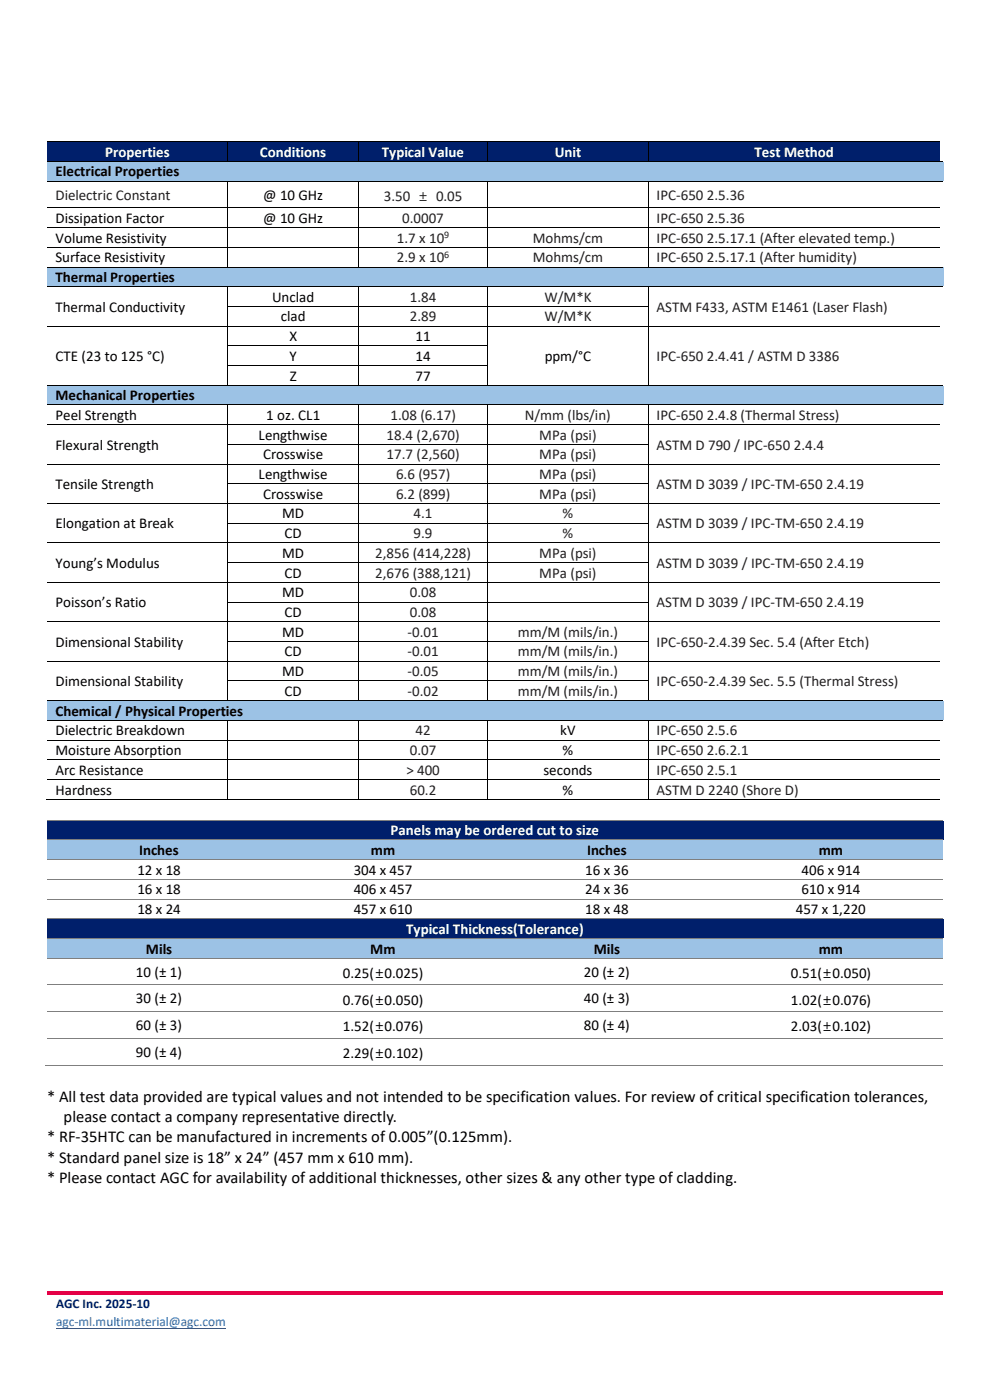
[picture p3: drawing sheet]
<svg xmlns="http://www.w3.org/2000/svg" width="210mm" height="297mm" viewBox="0 0 210 297" stroke-linecap="round" stroke-linejoin="round" font-family="sans-serif">
<defs><g id="words">
<g font-size="3.5">
<text x="10" y="233.8">* All test data provided are typical values and not intended to be specification values. For review of critical specification tolerances,</text>
<text x="13.5" y="238">please contact a company representative directly.</text>
<text x="10" y="242.4">* RF-35HTC can be manufactured in increments of 0.005”(0.125mm).</text>
<text x="10" y="246.7">* Standard panel size is 18” x 24” (457 mm x 610 mm).</text>
<text x="10" y="250.9">* Please contact AGC for availability of additional thicknesses, other sizes &amp; any other type of cladding.</text>
</g>
<g font-size="3.2" fill="#fff">
<text x="22.3" y="33.3">Properties</text>
<text x="55.1" y="33.3">Conditions</text>
<text x="81" y="33.3">Typical Value</text>
<text x="117.7" y="33.3">Unit</text>
<text x="160.1" y="33.3">Test Method</text>
<text x="82.9" y="177.2">Panels may be ordered cut to size</text>
<text x="86.2" y="198.1">Typical Thickness(Tolerance)</text>
</g>
<g font-size="3.2">
<text x="11.8" y="37.4">Electrical Properties</text>
<text x="11.8" y="47.3">Dissipation Factor</text>
<text x="55.8" y="42.4">@ 10 GHz</text>
<text x="55.8" y="47.3">@ 10 GHz</text>
<text x="11.8" y="51.5">Volume Resistivity</text>
<text x="11.8" y="55.6">Surface Resistivity</text>
<text x="11.8" y="59.8">Thermal Properties</text>
<text x="57.7" y="64">Unclad</text>
<text x="11.8" y="66.1">Thermal Conductivity</text>
<text x="59.6" y="68.2">clad</text>
<text x="11.8" y="76.5">CTE (23 to 125 °C)</text>
<text x="61.4" y="72.4">X</text>
<text x="61.4" y="76.5">Y</text>
<text x="88.2" y="72.4">11</text>
<text x="88.2" y="76.5">14</text>
<text x="115.6" y="76.5">ppm/°C</text>
<text x="61.5" y="80.7">Z</text>
<text x="88.2" y="80.7">77</text>
<text x="11.8" y="84.9">Mechanical Properties</text>
<text x="11.8" y="89.1">Peel Strength</text>
<text x="56.5" y="89.1">1 oz. CL1</text>
<text x="11.8" y="95.4">Flexural Strength</text>
<text x="54.9" y="93.3">Lengthwise</text>
<text x="54.9" y="101.7">Lengthwise</text>
<text x="55.8" y="97.5">Crosswise</text>
<text x="11.8" y="103.7">Tensile Strength</text>
<text x="55.8" y="105.8">Crosswise</text>
<text x="11.8" y="112.1">Elongation at Break</text>
<text x="59.9" y="110">MD</text>
<text x="59.9" y="118.4">MD</text>
<text x="60.4" y="114.2">CD</text>
<text x="11.8" y="120.5">Young’s Modulus</text>
<text x="60.4" y="122.5">CD</text>
<text x="11.8" y="128.8">Poisson’s Ratio</text>
<text x="59.9" y="126.7">MD</text>
<text x="60.4" y="130.9">CD</text>
<text x="11.8" y="137.2">Dimensional Stability</text>
<text x="59.9" y="135.1">MD</text>
<text x="59.9" y="143.4">MD</text>
<text x="60.4" y="139.3">CD</text>
<text x="11.8" y="145.6">Dimensional Stability</text>
<text x="60.4" y="147.6">CD</text>
<text x="11.8" y="151.8">Chemical / Physical Properties</text>
<text x="11.8" y="156">Dielectric Breakdown</text>
<text x="118.9" y="156">kV</text>
<text x="11.8" y="160.2">Moisture Absorption</text>
<text x="119.4" y="160.2">%</text>
<text x="11.8" y="164.4">Arc Resistance</text>
<text x="115.3" y="164.4">seconds</text>
<text x="11.8" y="168.6">Hardness</text>
<text x="119.4" y="168.6">%</text>
<text x="29.1" y="185.6">12 x 18</text>
<text x="29.5" y="181.4">Inches</text>
<text x="75" y="185.6">304 x 457</text>
<text x="78.7" y="181.4">mm</text>
<text x="124.1" y="185.6">16 x 36</text>
<text x="124.5" y="181.4">Inches</text>
<text x="170" y="185.6">406 x 914</text>
<text x="173.7" y="181.4">mm</text>
<text x="29.1" y="189.8">16 x 18</text>
<text x="75" y="189.8">406 x 457</text>
<text x="124.1" y="189.8">24 x 36</text>
<text x="170" y="189.8">610 x 914</text>
<text x="29.1" y="193.9">18 x 24</text>
<text x="75" y="193.9">457 x 610</text>
<text x="124.1" y="193.9">18 x 48</text>
<text x="168.8" y="193.9">457 x 1,220</text>
<text x="31" y="202.3">Mils</text>
<text x="78.5" y="202.3">Mm</text>
<text x="126" y="202.3">Mils</text>
<text x="173.7" y="202.3">mm</text>
<text x="28.8" y="207.2">10 (± 1)</text>
<text x="72.7" y="207.5">0.25(±0.025)</text>
<text x="123.8" y="207.2">20 (± 2)</text>
<text x="167.8" y="207.5">0.51(±0.050)</text>
<text x="28.8" y="212.9">30 (± 2)</text>
<text x="72.7" y="213.1">0.76(±0.050)</text>
<text x="123.8" y="212.9">40 (± 3)</text>
<text x="167.8" y="213.1">1.02(±0.076)</text>
<text x="28.8" y="218.6">60 (± 3)</text>
<text x="72.7" y="218.8">1.52(±0.076)</text>
<text x="123.8" y="218.6">80 (± 4)</text>
<text x="167.8" y="218.8">2.03(±0.102)</text>
<text x="28.8" y="224.2">90 (± 4)</text>
<text x="72.7" y="224.5">2.29(±0.102)</text>
</g>
<g font-size="3.2" fill="#231f20">
<text x="11.8" y="42.4">Dielectric Constant</text>
<text x="81.4" y="42.6">3.50 ± 0.05</text>
<text x="85.3" y="47.3">0.0007</text>
<text x="139.3" y="42.4">IPC-650 2.5.36</text>
<text x="139.3" y="47.3">IPC-650 2.5.36</text>
<text x="84.2" y="51.5">1.7 x 10</text>
<text x="113" y="51.5">Mohms/cm</text>
<text x="139.3" y="51.5">IPC-650 2.5.17.1 (After elevated temp.)</text>
<text x="84.2" y="55.6">2.9 x 10</text>
<text x="113" y="55.6">Mohms/cm</text>
<text x="139.3" y="55.6">IPC-650 2.5.17.1 (After humidity)</text>
<text x="86.9" y="64">1.84</text>
<text x="115.5" y="64">W/M*K</text>
<text x="86.9" y="68.2">2.89</text>
<text x="115.5" y="68.2">W/M*K</text>
<text x="139.3" y="66.1">ASTM F433, ASTM E1461 (Laser Flash)</text>
<text x="139.3" y="76.5">IPC-650 2.4.41 / ASTM D 3386</text>
<text x="82.8" y="89.1">1.08 (6.17)</text>
<text x="111.4" y="89.1">N/mm (lbs/in)</text>
<text x="139.3" y="89.1">IPC-650 2.4.8 (Thermal Stress)</text>
<text x="82" y="93.3">18.4 (2,670)</text>
<text x="114.4" y="93.3">MPa (psi)</text>
<text x="139.3" y="95.4">ASTM D 790 / IPC-650 2.4.4</text>
<text x="82" y="97.5">17.7 (2,560)</text>
<text x="84" y="101.7">6.6 (957)</text>
<text x="114.4" y="97.5">MPa (psi)</text>
<text x="114.4" y="101.7">MPa (psi)</text>
<text x="84" y="105.8">6.2 (899)</text>
<text x="114.4" y="105.8">MPa (psi)</text>
<text x="139.3" y="103.7">ASTM D 3039 / IPC-TM-650 2.4.19</text>
<text x="87.7" y="110">4.1</text>
<text x="119.4" y="110">%</text>
<text x="139.3" y="112.1">ASTM D 3039 / IPC-TM-650 2.4.19</text>
<text x="79.6" y="118.4">2,856 (414,228)</text>
<text x="87.7" y="114.2">9.9</text>
<text x="114.4" y="118.4">MPa (psi)</text>
<text x="119.4" y="114.2">%</text>
<text x="79.6" y="122.5">2,676 (388,121)</text>
<text x="114.4" y="122.5">MPa (psi)</text>
<text x="139.3" y="120.5">ASTM D 3039 / IPC-TM-650 2.4.19</text>
<text x="86.9" y="126.7">0.08</text>
<text x="86.9" y="130.9">0.08</text>
<text x="139.3" y="128.8">ASTM D 3039 / IPC-TM-650 2.4.19</text>
<text x="86.5" y="135.1">-0.01</text>
<text x="109.8" y="135.1">mm/M (mils/in.)</text>
<text x="139.3" y="137.2">IPC-650-2.4.39 Sec. 5.4 (After Etch)</text>
<text x="86.5" y="139.3">-0.01</text>
<text x="86.5" y="143.4">-0.05</text>
<text x="109.8" y="139.3">mm/M (mils/in.)</text>
<text x="109.8" y="143.4">mm/M (mils/in.)</text>
<text x="86.5" y="147.6">-0.02</text>
<text x="109.8" y="147.6">mm/M (mils/in.)</text>
<text x="139.3" y="145.6">IPC-650-2.4.39 Sec. 5.5 (Thermal Stress)</text>
<text x="88.2" y="156">42</text>
<text x="139.3" y="156">IPC-650 2.5.6</text>
<text x="86.9" y="160.2">0.07</text>
<text x="139.3" y="160.2">IPC-650 2.6.2.1</text>
<text x="86.2" y="164.4">&gt; 400</text>
<text x="139.3" y="164.4">IPC-650 2.5.1</text>
<text x="86.9" y="168.6">60.2</text>
<text x="139.3" y="168.6">ASTM D 2240 (Shore D)</text>
</g>
<text font-size="2.8" fill="#001f6b" x="11.9" y="277.4">AGC Inc. 2025-10</text>
<text font-size="2.8" fill="#0563c1" x="11.9" y="281.3">agc-ml.multimaterial@agc.com</text>
<g font-size="2.1" fill="#231f20">
<text x="94.3" y="50.6">9</text>
<text x="94.3" y="54.7">6</text>
</g>
</g></defs>
<g fill="#001f6b">
<path d="M10 30.2h38.2v4h-38.2z" fill-rule="evenodd"/>
<path d="M11.8 30.2h34.8v3.9h-34.8z" fill-rule="evenodd"/>
<path d="M48.3 30.2h27.7v4h-27.7z" fill-rule="evenodd"/>
<path d="M50.1 30.2h24.2v3.9h-24.2z" fill-rule="evenodd"/>
<path d="M76.1 30.2h27.3v4h-27.3z" fill-rule="evenodd"/>
<path d="M77.8 30.2h23.9v3.9h-23.9z" fill-rule="evenodd"/>
<path d="M103.4 30.2h34.1v4h-34.1z" fill-rule="evenodd"/>
<path d="M105.2 30.2h30.6v3.9h-30.6z" fill-rule="evenodd"/>
<path d="M137.6 30.2h61.8v4h-61.8z" fill-rule="evenodd"/>
<path d="M139.3 30.2h58.4v3.9h-58.4z" fill-rule="evenodd"/>
</g>
<path d="M10 30.1h38.2M48.3 30.1v4.1M48.4 30.1h27.6M76 30.1v4.1M76.1 30.1h27.3M103.4 30.1v4.1M103.5 30.1h34M137.6 30.1v4.1M137.7 30.1h61.7" fill="none" stroke="#000" stroke-width=".21"/>
<g fill="#000">
<path d="M48.2 30h.2v.1h-.2z" fill-rule="evenodd"/>
<path d="M76 30h.1v.1h-.1z" fill-rule="evenodd"/>
<path d="M103.4 30h.1v.1h-.1z" fill-rule="evenodd"/>
<path d="M137.5 30h.2v.1h-.2z" fill-rule="evenodd"/>
</g>
<g fill="#9cc2e5">
<path d="M10 34.3h190.1v4.1h-190.1z" fill-rule="evenodd"/>
<path d="M11.8 34.4h186.5v3.9h-186.5z" fill-rule="evenodd"/>
</g>
<g fill="none" stroke="#000" stroke-width=".21">
<path d="M10 34.3h38.2M10 38.4h38.2M48.3 38.5v5.5M48.4 34.3h27.6M48.4 38.4h27.6M76 38.5v5.5M76.1 34.3h27.3M76.1 38.4h27.3M103.4 38.5v5.5M103.5 34.3h34M103.5 38.4h34M137.6 38.5v5.5"/>
<path d="M137.7 34.3h61.7M137.7 38.4h61.7M10 44.1h38.2M10 48.3h38.2M10 52.5h38.2M48.3 44.2v4M48.3 48.4v4M48.3 52.5v4.1M48.4 44.1h27.6M48.4 48.3h27.6M48.4 52.5h27.6M76 44.2v4"/>
<path d="M76 48.4v4M76 52.5v4.1M76.1 44.1h27.3M76.1 48.3h27.3M76.1 52.5h27.3M103.4 44.2v4M103.4 48.4v4M103.4 52.5v4.1M103.5 44.1h34M103.5 48.3h34M103.5 52.5h34M137.6 44.2v4"/>
<path d="M137.6 48.4v4M137.6 52.5v4.1M137.7 44.1h61.7M137.7 48.3h61.7M137.7 52.5h61.7"/>
</g>
<g fill="#000">
<path d="M48.2 34.2h.2v.1h-.2z" fill-rule="evenodd"/>
<path d="M48.2 38.4h.2v.1h-.2z" fill-rule="evenodd"/>
<path d="M76 34.2h.1v.1h-.1z" fill-rule="evenodd"/>
<path d="M76 38.4h.1v.1h-.1z" fill-rule="evenodd"/>
<path d="M103.4 34.2h.1v.1h-.1z" fill-rule="evenodd"/>
<path d="M103.4 38.4h.1v.1h-.1z" fill-rule="evenodd"/>
<path d="M137.5 34.2h.2v.1h-.2z" fill-rule="evenodd"/>
<path d="M137.5 38.4h.2v.1h-.2z" fill-rule="evenodd"/>
<path d="M199.4 34.2h.2v.1h-.2z" fill-rule="evenodd"/>
<path d="M199.4 38.4h.2v.1h-.2z" fill-rule="evenodd"/>
<path d="M199.6 34.2l.1 .1z" fill-rule="evenodd"/>
<path d="M199.6 38.4l.1 .1z" fill-rule="evenodd"/>
<path d="M199.7 34.2h.2v.1h-.2z" fill-rule="evenodd"/>
<path d="M199.7 38.4h.2v.1h-.2z" fill-rule="evenodd"/>
<path d="M199.9 34.2h.1v.1h-.1z" fill-rule="evenodd"/>
<path d="M199.9 38.4h.1v.1h-.1z" fill-rule="evenodd"/>
<path d="M48.2 44h.2v.2h-.2z" fill-rule="evenodd"/>
<path d="M48.2 48.2h.2v.2h-.2z" fill-rule="evenodd"/>
<path d="M48.2 52.4h.2v.1h-.2z" fill-rule="evenodd"/>
<path d="M76 44h.1v.2h-.1z" fill-rule="evenodd"/>
<path d="M76 48.2h.1v.2h-.1z" fill-rule="evenodd"/>
<path d="M76 52.4h.1v.1h-.1z" fill-rule="evenodd"/>
<path d="M103.4 44h.1v.2h-.1z" fill-rule="evenodd"/>
<path d="M103.4 48.2h.1v.2h-.1z" fill-rule="evenodd"/>
<path d="M103.4 52.4h.1v.1h-.1z" fill-rule="evenodd"/>
<path d="M137.5 44h.2v.2h-.2z" fill-rule="evenodd"/>
<path d="M137.5 48.2h.2v.2h-.2z" fill-rule="evenodd"/>
<path d="M137.5 52.4h.2v.1h-.2z" fill-rule="evenodd"/>
</g>
<g fill="#9cc2e5">
<path d="M10 56.7h190.1v4.1h-190.1z" fill-rule="evenodd"/>
<path d="M11.8 56.8h186.5v3.9h-186.5z" fill-rule="evenodd"/>
</g>
<path d="M10 56.6h38.2M48.4 56.6h27.6M76.1 56.6h27.3M103.5 56.6h34M137.7 56.6h61.7" fill="none" stroke="#000" stroke-width=".21"/>
<g fill="#000">
<path d="M48.2 56.6h.2v.1h-.2z" fill-rule="evenodd"/>
<path d="M76 56.6h.1v.1h-.1z" fill-rule="evenodd"/>
<path d="M103.4 56.6h.1v.1h-.1z" fill-rule="evenodd"/>
<path d="M137.5 56.6h.2v.1h-.2z" fill-rule="evenodd"/>
<path d="M199.4 56.6h.2v.1h-.2z" fill-rule="evenodd"/>
<path d="M199.6 56.6l.1 .1z" fill-rule="evenodd"/>
<path d="M199.7 56.6h.2v.1h-.2z" fill-rule="evenodd"/>
<path d="M199.9 56.6h.1v.1h-.1z" fill-rule="evenodd"/>
</g>
<g fill="#fff">
<path d="M10 60.9h38.2v8.2h-38.2z" fill-rule="evenodd"/>
<path d="M11.8 63.1h34.8v3.8h-34.8z" fill-rule="evenodd"/>
<path d="M48.3 60.9h27.7v4h-27.7z" fill-rule="evenodd"/>
<path d="M50.1 61h24.2v3.9h-24.2z" fill-rule="evenodd"/>
<path d="M76.1 60.9h27.3v4h-27.3z" fill-rule="evenodd"/>
<path d="M77.8 61h23.9v3.9h-23.9z" fill-rule="evenodd"/>
</g>
<path d="M10 60.8h38.2M48.3 60.9v4M48.4 60.8h27.6M76 60.9v4M76.1 60.8h27.3M103.4 60.9v4M103.5 60.8h34M137.6 60.9v4M137.7 60.8h61.7" fill="none" stroke="#000" stroke-width=".21"/>
<g fill="#000">
<path d="M48.2 60.8h.2v.1h-.2z" fill-rule="evenodd"/>
<path d="M76 60.8h.1v.1h-.1z" fill-rule="evenodd"/>
<path d="M103.4 60.8h.1v.1h-.1z" fill-rule="evenodd"/>
<path d="M137.5 60.8h.2v.1h-.2z" fill-rule="evenodd"/>
<path d="M199.4 60.8h.2v.1h-.2z" fill-rule="evenodd"/>
<path d="M199.6 60.8l.1 .1z" fill-rule="evenodd"/>
<path d="M199.7 60.8h.2v.1h-.2z" fill-rule="evenodd"/>
<path d="M199.9 60.8h.1v.1h-.1z" fill-rule="evenodd"/>
</g>
<g fill="#fff">
<path d="M48.3 65.1h27.7v4h-27.7z" fill-rule="evenodd"/>
<path d="M50.1 65.2h24.2v3.9h-24.2z" fill-rule="evenodd"/>
<path d="M76.1 65.1h27.3v4h-27.3z" fill-rule="evenodd"/>
<path d="M77.8 65.2h23.9v3.9h-23.9z" fill-rule="evenodd"/>
</g>
<g fill="#000">
<path d="M48.2 64.9h.2v.2h-.2z" fill-rule="evenodd"/>
<path d="M76 64.9h.1v.2h-.1z" fill-rule="evenodd"/>
<path d="M103.4 64.9h.1v.2h-.1z" fill-rule="evenodd"/>
<path d="M137.5 64.9h.2v.2h-.2z" fill-rule="evenodd"/>
</g>
<path d="M48.3 65.1v4M48.4 65h27.6M76 65.1v4M76.1 65h27.3M103.4 65.1v4M103.5 65h34M137.6 65.1v4" fill="none" stroke="#000" stroke-width=".21"/>
<g fill="#fff">
<path d="M10 69.3h38.2v12.3h-38.2z" fill-rule="evenodd"/>
<path d="M11.8 73.5h34.8v3.9h-34.8z" fill-rule="evenodd"/>
<path d="M48.3 69.3h27.7v4h-27.7z" fill-rule="evenodd"/>
<path d="M50.1 69.3h24.2v3.9h-24.2z" fill-rule="evenodd"/>
<path d="M76.1 69.3h27.3v4h-27.3z" fill-rule="evenodd"/>
<path d="M77.8 69.3h23.9v3.9h-23.9z" fill-rule="evenodd"/>
</g>
<path d="M10 69.2h38.2M48.3 69.3v4M48.4 69.2h27.6M76 69.3v4M76.1 69.2h27.3M103.4 69.3v4M103.5 69.2h34M137.6 69.3v4M137.7 69.2h61.7" fill="none" stroke="#000" stroke-width=".21"/>
<g fill="#000">
<path d="M48.2 69.1h.2v.2h-.2z" fill-rule="evenodd"/>
<path d="M76 69.1h.1v.2h-.1z" fill-rule="evenodd"/>
<path d="M103.4 69.1h.1v.2h-.1z" fill-rule="evenodd"/>
<path d="M137.5 69.1h.2v.2h-.2z" fill-rule="evenodd"/>
</g>
<g fill="#fff">
<path d="M48.3 73.5h27.7v4h-27.7z" fill-rule="evenodd"/>
<path d="M50.1 73.5h24.2v3.9h-24.2z" fill-rule="evenodd"/>
<path d="M76.1 73.5h27.3v4h-27.3z" fill-rule="evenodd"/>
<path d="M77.8 73.5h23.9v3.9h-23.9z" fill-rule="evenodd"/>
</g>
<g fill="#000">
<path d="M48.2 73.3h.2v.2h-.2z" fill-rule="evenodd"/>
<path d="M76 73.3h.1v.2h-.1z" fill-rule="evenodd"/>
<path d="M103.4 73.3h.1v.2h-.1z" fill-rule="evenodd"/>
<path d="M137.5 73.3h.2v.2h-.2z" fill-rule="evenodd"/>
</g>
<path d="M48.3 73.5v4M48.4 73.4h27.6M76 73.5v4M76.1 73.4h27.3M103.4 73.5v4M137.6 73.5v4" fill="none" stroke="#000" stroke-width=".21"/>
<g fill="#fff">
<path d="M48.3 77.6h27.7v4h-27.7z" fill-rule="evenodd"/>
<path d="M50.1 77.7h24.2v3.9h-24.2z" fill-rule="evenodd"/>
<path d="M76.1 77.6h27.3v4h-27.3z" fill-rule="evenodd"/>
<path d="M77.8 77.7h23.9v3.9h-23.9z" fill-rule="evenodd"/>
</g>
<g fill="#000">
<path d="M48.2 77.5h.2v.1h-.2z" fill-rule="evenodd"/>
<path d="M76 77.5h.1v.1h-.1z" fill-rule="evenodd"/>
<path d="M103.4 77.5h.1v.1h-.1z" fill-rule="evenodd"/>
<path d="M137.5 77.5h.2v.1h-.2z" fill-rule="evenodd"/>
</g>
<path d="M48.3 77.6v4M48.4 77.6h27.6M76 77.6v4M76.1 77.6h27.3M103.4 77.6v4M137.6 77.6v4" fill="none" stroke="#000" stroke-width=".21"/>
<g fill="#9cc2e5">
<path d="M10 81.8h190.1v4h-190.1z" fill-rule="evenodd"/>
<path d="M11.8 81.9h186.5v3.9h-186.5z" fill-rule="evenodd"/>
</g>
<g fill="none" stroke="#000" stroke-width=".21">
<path d="M10 81.7h38.2M10 85.9h38.2M10 90.1h38.2M10 98.4h38.2M48.3 86v4M48.3 90.2v4M48.3 94.4v4M48.3 98.5v4M48.4 81.7h27.6M48.4 85.9h27.6M48.4 90.1h27.6M48.4 94.3h27.6"/>
<path d="M48.4 98.4h27.6M76 86v4M76 90.2v4M76 94.4v4M76 98.5v4M76.1 81.7h27.3M76.1 85.9h27.3M76.1 90.1h27.3M76.1 94.3h27.3M76.1 98.4h27.3M103.4 86v4M103.4 90.2v4"/>
<path d="M103.4 94.4v4M103.4 98.5v4M103.5 81.7h34M103.5 85.9h34M103.5 90.1h34M103.5 94.3h34M103.5 98.4h34M137.6 86v4M137.6 90.2v4M137.6 94.4v4M137.6 98.5v4M137.7 81.7h61.7"/>
<path d="M137.7 85.9h61.7M137.7 90.1h61.7M137.7 98.4h61.7M10 106.8h38.2M10 115.2h38.2M48.3 102.7v4M48.3 106.9v4M48.3 111.1v4M48.3 115.2v4.1M48.3 119.4v4.1M48.4 102.6h27.6M48.4 106.8h27.6"/>
<path d="M48.4 111h27.6M48.4 115.2h27.6M48.4 119.4h27.6M76 102.7v4M76 106.9v4M76 111.1v4M76 115.2v4.1M76 119.4v4.1M76.1 102.6h27.3M76.1 106.8h27.3M76.1 111h27.3M76.1 115.2h27.3"/>
<path d="M76.1 119.4h27.3M103.4 102.7v4M103.4 106.9v4M103.4 111.1v4M103.4 115.2v4.1M103.4 119.4v4.1M103.5 102.6h34M103.5 106.8h34M103.5 111h34M103.5 115.2h34M103.5 119.4h34M137.6 102.7v4"/>
<path d="M137.6 106.9v4M137.6 111.1v4M137.6 115.2v4.1M137.6 119.4v4.1M137.7 106.8h61.7M137.7 115.2h61.7M10 123.5h38.2M10 131.9h38.2M48.3 123.6v4.1M48.3 127.8v4M48.3 132v4M48.3 136.2v4"/>
<path d="M48.4 123.5h27.6M48.4 127.7h27.6M48.4 131.9h27.6M48.4 136.1h27.6M76 123.6v4.1M76 127.8v4M76 132v4M76 136.2v4M76.1 123.5h27.3M76.1 127.7h27.3M76.1 131.9h27.3M76.1 136.1h27.3"/>
<path d="M103.4 123.6v4.1M103.4 127.8v4M103.4 132v4M103.4 136.2v4M103.5 123.5h34M103.5 127.7h34M103.5 131.9h34M103.5 136.1h34M137.6 123.6v4.1M137.6 127.8v4M137.6 132v4M137.6 136.2v4"/>
<path d="M137.7 123.5h61.7M137.7 131.9h61.7M10 140.3h38.2M48.3 140.4v4M48.3 144.5v4M48.4 140.3h27.6M48.4 144.5h27.6M76 140.4v4M76 144.5v4M76.1 140.3h27.3M76.1 144.5h27.3M103.4 140.4v4"/>
<path d="M103.4 144.5v4M103.5 140.3h34M103.5 144.5h34M137.6 140.4v4M137.6 144.5v4M137.7 140.3h61.7"/>
</g>
<g fill="#000">
<path d="M48.2 81.6h.2v.2h-.2z" fill-rule="evenodd"/>
<path d="M48.2 85.8h.2v.2h-.2z" fill-rule="evenodd"/>
<path d="M48.2 90h.2v.2h-.2z" fill-rule="evenodd"/>
<path d="M48.2 94.2h.2v.2h-.2z" fill-rule="evenodd"/>
<path d="M48.2 98.4h.2v.1h-.2z" fill-rule="evenodd"/>
<path d="M76 81.6h.1v.2h-.1z" fill-rule="evenodd"/>
<path d="M76 85.8h.1v.2h-.1z" fill-rule="evenodd"/>
<path d="M76 90h.1v.2h-.1z" fill-rule="evenodd"/>
<path d="M76 94.2h.1v.2h-.1z" fill-rule="evenodd"/>
<path d="M76 98.4h.1v.1h-.1z" fill-rule="evenodd"/>
<path d="M103.4 81.6h.1v.2h-.1z" fill-rule="evenodd"/>
<path d="M103.4 85.8h.1v.2h-.1z" fill-rule="evenodd"/>
<path d="M103.4 90h.1v.2h-.1z" fill-rule="evenodd"/>
<path d="M103.4 94.2h.1v.2h-.1z" fill-rule="evenodd"/>
<path d="M103.4 98.4h.1v.1h-.1z" fill-rule="evenodd"/>
<path d="M137.5 81.6h.2v.2h-.2z" fill-rule="evenodd"/>
<path d="M137.5 85.8h.2v.2h-.2z" fill-rule="evenodd"/>
<path d="M137.5 90h.2v.2h-.2z" fill-rule="evenodd"/>
<path d="M137.5 94.2h.2v.2h-.2z" fill-rule="evenodd"/>
<path d="M137.5 98.4h.2v.1h-.2z" fill-rule="evenodd"/>
<path d="M199.4 81.6h.2v.2h-.2z" fill-rule="evenodd"/>
<path d="M199.4 85.8h.2v.2h-.2z" fill-rule="evenodd"/>
<path d="M199.6 81.6l.1 .2z" fill-rule="evenodd"/>
<path d="M199.6 85.8l.1 .2z" fill-rule="evenodd"/>
<path d="M199.7 81.6h.2v.2h-.2z" fill-rule="evenodd"/>
<path d="M199.7 85.8h.2v.2h-.2z" fill-rule="evenodd"/>
<path d="M199.9 81.6h.1v.2h-.1z" fill-rule="evenodd"/>
<path d="M199.9 85.8h.1v.2h-.1z" fill-rule="evenodd"/>
<path d="M48.2 102.5h.2v.2h-.2z" fill-rule="evenodd"/>
<path d="M48.2 106.7h.2v.2h-.2z" fill-rule="evenodd"/>
<path d="M48.2 110.9h.2v.2h-.2z" fill-rule="evenodd"/>
<path d="M48.2 115.1h.2v.1h-.2z" fill-rule="evenodd"/>
<path d="M48.2 119.3h.2v.1h-.2z" fill-rule="evenodd"/>
<path d="M76 102.5h.1v.2h-.1z" fill-rule="evenodd"/>
<path d="M76 106.7h.1v.2h-.1z" fill-rule="evenodd"/>
<path d="M76 110.9h.1v.2h-.1z" fill-rule="evenodd"/>
<path d="M76 115.1h.1v.1h-.1z" fill-rule="evenodd"/>
<path d="M76 119.3h.1v.1h-.1z" fill-rule="evenodd"/>
<path d="M103.4 102.5h.1v.2h-.1z" fill-rule="evenodd"/>
<path d="M103.4 106.7h.1v.2h-.1z" fill-rule="evenodd"/>
<path d="M103.4 110.9h.1v.2h-.1z" fill-rule="evenodd"/>
<path d="M103.4 115.1h.1v.1h-.1z" fill-rule="evenodd"/>
<path d="M103.4 119.3h.1v.1h-.1z" fill-rule="evenodd"/>
<path d="M137.5 102.5h.2v.2h-.2z" fill-rule="evenodd"/>
<path d="M137.5 106.7h.2v.2h-.2z" fill-rule="evenodd"/>
<path d="M137.5 110.9h.2v.2h-.2z" fill-rule="evenodd"/>
<path d="M137.5 115.1h.2v.1h-.2z" fill-rule="evenodd"/>
<path d="M137.5 119.3h.2v.1h-.2z" fill-rule="evenodd"/>
<path d="M48.2 123.5h.2v.1h-.2z" fill-rule="evenodd"/>
<path d="M48.2 127.7h.2v.1h-.2z" fill-rule="evenodd"/>
<path d="M48.2 131.8h.2v.2h-.2z" fill-rule="evenodd"/>
<path d="M48.2 136h.2v.2h-.2z" fill-rule="evenodd"/>
<path d="M76 123.5h.1v.1h-.1z" fill-rule="evenodd"/>
<path d="M76 127.7h.1v.1h-.1z" fill-rule="evenodd"/>
<path d="M76 131.8h.1v.2h-.1z" fill-rule="evenodd"/>
<path d="M76 136h.1v.2h-.1z" fill-rule="evenodd"/>
<path d="M103.4 123.5h.1v.1h-.1z" fill-rule="evenodd"/>
<path d="M103.4 127.7h.1v.1h-.1z" fill-rule="evenodd"/>
<path d="M103.4 131.8h.1v.2h-.1z" fill-rule="evenodd"/>
<path d="M103.4 136h.1v.2h-.1z" fill-rule="evenodd"/>
<path d="M137.5 123.5h.2v.1h-.2z" fill-rule="evenodd"/>
<path d="M137.5 127.7h.2v.1h-.2z" fill-rule="evenodd"/>
<path d="M137.5 131.8h.2v.2h-.2z" fill-rule="evenodd"/>
<path d="M137.5 136h.2v.2h-.2z" fill-rule="evenodd"/>
<path d="M48.2 140.2h.2v.2h-.2z" fill-rule="evenodd"/>
<path d="M48.2 144.4h.2v.1h-.2z" fill-rule="evenodd"/>
<path d="M76 140.2h.1v.2h-.1z" fill-rule="evenodd"/>
<path d="M76 144.4h.1v.1h-.1z" fill-rule="evenodd"/>
<path d="M103.4 140.2h.1v.2h-.1z" fill-rule="evenodd"/>
<path d="M103.4 144.4h.1v.1h-.1z" fill-rule="evenodd"/>
<path d="M137.5 140.2h.2v.2h-.2z" fill-rule="evenodd"/>
<path d="M137.5 144.4h.2v.1h-.2z" fill-rule="evenodd"/>
</g>
<g fill="#9cc2e5">
<path d="M10 148.7h190.1v4h-190.1z" fill-rule="evenodd"/>
<path d="M11.8 148.8h186.5v3.9h-186.5z" fill-rule="evenodd"/>
</g>
<g fill="none" stroke="#000" stroke-width=".21">
<path d="M10 148.6h38.2M10 152.8h38.2M10 157h38.2M48.3 152.9v4M48.3 157.1v4M48.4 148.6h27.6M48.4 152.8h27.6M48.4 157h27.6M76 152.9v4M76 157.1v4M76.1 148.6h27.3M76.1 152.8h27.3"/>
<path d="M76.1 157h27.3M103.4 152.9v4M103.4 157.1v4M103.5 148.6h34M103.5 152.8h34M103.5 157h34M137.6 152.9v4M137.6 157.1v4M137.7 148.6h61.7M137.7 152.8h61.7M137.7 157h61.7M9.7 169.5h38.5"/>
<path d="M10 161.2h38.2M10 165.3h38.2M48.3 161.3v4M48.3 165.4v4M48.4 161.2h27.6M48.4 165.3h27.6M48.4 169.5h27.6M76 161.3v4M76 165.4v4M76.1 161.2h27.3M76.1 165.3h27.3M76.1 169.5h27.3"/>
<path d="M103.4 161.3v4M103.4 165.4v4M103.5 161.2h34M103.5 165.3h34M103.5 169.5h34M137.6 161.3v4M137.6 165.4v4M137.7 161.2h61.7M137.7 165.3h61.7M137.7 169.5h61.7"/>
</g>
<g fill="#000">
<path d="M48.2 148.5h.2v.2h-.2z" fill-rule="evenodd"/>
<path d="M48.2 152.7h.2v.2h-.2z" fill-rule="evenodd"/>
<path d="M48.2 156.9h.2v.2h-.2z" fill-rule="evenodd"/>
<path d="M76 148.5h.1v.2h-.1z" fill-rule="evenodd"/>
<path d="M76 152.7h.1v.2h-.1z" fill-rule="evenodd"/>
<path d="M76 156.9h.1v.2h-.1z" fill-rule="evenodd"/>
<path d="M103.4 148.5h.1v.2h-.1z" fill-rule="evenodd"/>
<path d="M103.4 152.7h.1v.2h-.1z" fill-rule="evenodd"/>
<path d="M103.4 156.9h.1v.2h-.1z" fill-rule="evenodd"/>
<path d="M137.5 148.5h.2v.2h-.2z" fill-rule="evenodd"/>
<path d="M137.5 152.7h.2v.2h-.2z" fill-rule="evenodd"/>
<path d="M137.5 156.9h.2v.2h-.2z" fill-rule="evenodd"/>
<path d="M199.4 148.5h.2v.2h-.2z" fill-rule="evenodd"/>
<path d="M199.4 152.7h.2v.2h-.2z" fill-rule="evenodd"/>
<path d="M199.6 148.5l.1 .2z" fill-rule="evenodd"/>
<path d="M199.6 152.7l.1 .2z" fill-rule="evenodd"/>
<path d="M199.7 148.5h.2v.2h-.2z" fill-rule="evenodd"/>
<path d="M199.7 152.7h.2v.2h-.2z" fill-rule="evenodd"/>
<path d="M199.9 148.5h.1v.2h-.1z" fill-rule="evenodd"/>
<path d="M199.9 152.7h.1v.2h-.1z" fill-rule="evenodd"/>
<path d="M48.2 161.1h.2v.2h-.2z" fill-rule="evenodd"/>
<path d="M48.2 165.3h.2v.1h-.2z" fill-rule="evenodd"/>
<path d="M48.2 169.4h.2v.2h-.2z" fill-rule="evenodd"/>
<path d="M76 161.1h.1v.2h-.1z" fill-rule="evenodd"/>
<path d="M76 165.3h.1v.1h-.1z" fill-rule="evenodd"/>
<path d="M76 169.4h.1v.2h-.1z" fill-rule="evenodd"/>
<path d="M103.4 161.1h.1v.2h-.1z" fill-rule="evenodd"/>
<path d="M103.4 165.3h.1v.1h-.1z" fill-rule="evenodd"/>
<path d="M103.4 169.4h.1v.2h-.1z" fill-rule="evenodd"/>
<path d="M137.5 161.1h.2v.2h-.2z" fill-rule="evenodd"/>
<path d="M137.5 165.3h.2v.1h-.2z" fill-rule="evenodd"/>
<path d="M137.5 169.4h.2v.2h-.2z" fill-rule="evenodd"/>
</g>
<g fill="#001f6b">
<path d="M10 174.1h190.1v4h-190.1z" fill-rule="evenodd"/>
<path d="M11.9 174.2h186.3v3.8h-186.3z" fill-rule="evenodd"/>
</g>
<path d="M10 174h190" fill="none" stroke="#7f7f7f" stroke-width=".21"/>
<g fill="#9cc2e5">
<path d="M10 178.3h47.5v4h-47.5z" fill-rule="evenodd"/>
<path d="M11.9 178.4h43.7v3.8h-43.7z" fill-rule="evenodd"/>
<path d="M57.5 178.3h47.5v4h-47.5z" fill-rule="evenodd"/>
<path d="M59.4 178.4h43.7v3.8h-43.7z" fill-rule="evenodd"/>
<path d="M105 178.3h47.6v4h-47.6z" fill-rule="evenodd"/>
<path d="M106.9 178.4h43.8v3.8h-43.8z" fill-rule="evenodd"/>
<path d="M152.6 178.3h47.5v4h-47.5z" fill-rule="evenodd"/>
<path d="M154.4 178.4h43.8v3.8h-43.8z" fill-rule="evenodd"/>
</g>
<path d="M10 178.2h47.5" fill="none" stroke="#7f7f7f" stroke-width=".21"/>
<path d="M57.5 178.1h.2v.2h-.2z" fill-rule="evenodd" fill="#7f7f7f"/>
<path d="M57.7 178.2h47.3" fill="none" stroke="#7f7f7f" stroke-width=".21"/>
<path d="M105 178.1h.2v.2h-.2z" fill-rule="evenodd" fill="#7f7f7f"/>
<path d="M105.2 178.2h47.3" fill="none" stroke="#7f7f7f" stroke-width=".21"/>
<path d="M152.5 178.1h.2v.2h-.2z" fill-rule="evenodd" fill="#7f7f7f"/>
<path d="M152.7 178.2h47.3M10 182.4h47.5" fill="none" stroke="#7f7f7f" stroke-width=".21"/>
<path d="M57.5 182.3h.2v.2h-.2z" fill-rule="evenodd" fill="#7f7f7f"/>
<path d="M57.7 182.4h47.3" fill="none" stroke="#7f7f7f" stroke-width=".21"/>
<path d="M105 182.3h.2v.2h-.2z" fill-rule="evenodd" fill="#7f7f7f"/>
<path d="M105.2 182.4h47.3" fill="none" stroke="#7f7f7f" stroke-width=".21"/>
<path d="M152.5 182.3h.2v.2h-.2z" fill-rule="evenodd" fill="#7f7f7f"/>
<path d="M10 186.5h47.5M152.7 182.4h47.3" fill="none" stroke="#7f7f7f" stroke-width=".21"/>
<path d="M57.5 186.5h.2v.1h-.2z" fill-rule="evenodd" fill="#7f7f7f"/>
<path d="M57.7 186.5h47.3" fill="none" stroke="#7f7f7f" stroke-width=".21"/>
<path d="M105 186.5h.2v.1h-.2z" fill-rule="evenodd" fill="#7f7f7f"/>
<path d="M105.2 186.5h47.3" fill="none" stroke="#7f7f7f" stroke-width=".21"/>
<path d="M152.5 186.5h.2v.1h-.2z" fill-rule="evenodd" fill="#7f7f7f"/>
<path d="M10 190.7h47.5M152.7 186.5h47.3" fill="none" stroke="#7f7f7f" stroke-width=".21"/>
<path d="M57.5 190.7h.2v.1h-.2z" fill-rule="evenodd" fill="#7f7f7f"/>
<path d="M57.7 190.7h47.3" fill="none" stroke="#7f7f7f" stroke-width=".21"/>
<path d="M105 190.7h.2v.1h-.2z" fill-rule="evenodd" fill="#7f7f7f"/>
<path d="M105.2 190.7h47.3" fill="none" stroke="#7f7f7f" stroke-width=".21"/>
<path d="M152.5 190.7h.2v.1h-.2z" fill-rule="evenodd" fill="#7f7f7f"/>
<path d="M152.7 190.7h47.3" fill="none" stroke="#7f7f7f" stroke-width=".21"/>
<g fill="#001f6b">
<path d="M10 195h190.1v4h-190.1z" fill-rule="evenodd"/>
<path d="M11.9 195.1h186.3v3.8h-186.3z" fill-rule="evenodd"/>
</g>
<path d="M10 194.9h47.5" fill="none" stroke="#7f7f7f" stroke-width=".21"/>
<path d="M57.5 194.8h.2v.2h-.2z" fill-rule="evenodd" fill="#7f7f7f"/>
<path d="M57.7 194.9h47.3" fill="none" stroke="#7f7f7f" stroke-width=".21"/>
<path d="M105 194.8h.2v.2h-.2z" fill-rule="evenodd" fill="#7f7f7f"/>
<path d="M105.2 194.9h47.3" fill="none" stroke="#7f7f7f" stroke-width=".21"/>
<path d="M152.5 194.8h.2v.2h-.2z" fill-rule="evenodd" fill="#7f7f7f"/>
<path d="M152.7 194.9h47.3" fill="none" stroke="#7f7f7f" stroke-width=".21"/>
<g fill="#9cc2e5">
<path d="M10 199.2h47.5v4h-47.5z" fill-rule="evenodd"/>
<path d="M11.9 199.2h43.7v3.9h-43.7z" fill-rule="evenodd"/>
<path d="M57.5 199.2h47.5v4h-47.5z" fill-rule="evenodd"/>
<path d="M59.4 199.2h43.7v3.9h-43.7z" fill-rule="evenodd"/>
<path d="M105 199.2h47.6v4h-47.6z" fill-rule="evenodd"/>
<path d="M106.9 199.2h43.8v3.9h-43.8z" fill-rule="evenodd"/>
<path d="M152.6 199.2h47.5v4h-47.5z" fill-rule="evenodd"/>
<path d="M154.4 199.2h43.8v3.9h-43.8z" fill-rule="evenodd"/>
</g>
<path d="M10 199.1h47.5" fill="none" stroke="#7f7f7f" stroke-width=".21"/>
<path d="M57.5 199h.2v.2h-.2z" fill-rule="evenodd" fill="#7f7f7f"/>
<path d="M57.7 199.1h47.3" fill="none" stroke="#7f7f7f" stroke-width=".21"/>
<path d="M105 199h.2v.2h-.2z" fill-rule="evenodd" fill="#7f7f7f"/>
<path d="M105.2 199.1h47.3" fill="none" stroke="#7f7f7f" stroke-width=".21"/>
<path d="M152.5 199h.2v.2h-.2z" fill-rule="evenodd" fill="#7f7f7f"/>
<path d="M152.7 199.1h47.3M10 203.3h47.5" fill="none" stroke="#7f7f7f" stroke-width=".21"/>
<path d="M57.5 203.2h.2v.2h-.2z" fill-rule="evenodd" fill="#7f7f7f"/>
<path d="M57.7 203.3h47.3" fill="none" stroke="#7f7f7f" stroke-width=".21"/>
<path d="M105 203.2h.2v.2h-.2z" fill-rule="evenodd" fill="#7f7f7f"/>
<path d="M105.2 203.3h47.3" fill="none" stroke="#7f7f7f" stroke-width=".21"/>
<path d="M152.5 203.2h.2v.2h-.2z" fill-rule="evenodd" fill="#7f7f7f"/>
<path d="M10 209h47.5M152.7 203.3h47.3" fill="none" stroke="#7f7f7f" stroke-width=".21"/>
<path d="M57.5 208.9h.2v.1h-.2z" fill-rule="evenodd" fill="#7f7f7f"/>
<path d="M57.7 209h47.3" fill="none" stroke="#7f7f7f" stroke-width=".21"/>
<path d="M105 208.9h.2v.1h-.2z" fill-rule="evenodd" fill="#7f7f7f"/>
<path d="M105.2 209h47.3" fill="none" stroke="#7f7f7f" stroke-width=".21"/>
<path d="M152.5 208.9h.2v.1h-.2z" fill-rule="evenodd" fill="#7f7f7f"/>
<path d="M10 214.6h47.5M152.7 209h47.3" fill="none" stroke="#7f7f7f" stroke-width=".21"/>
<path d="M57.5 214.5h.2v.2h-.2z" fill-rule="evenodd" fill="#7f7f7f"/>
<path d="M57.7 214.6h47.3" fill="none" stroke="#7f7f7f" stroke-width=".21"/>
<path d="M105 214.5h.2v.2h-.2z" fill-rule="evenodd" fill="#7f7f7f"/>
<path d="M105.2 214.6h47.3" fill="none" stroke="#7f7f7f" stroke-width=".21"/>
<path d="M152.5 214.5h.2v.2h-.2z" fill-rule="evenodd" fill="#7f7f7f"/>
<path d="M152.7 214.6h47.3M10 220.3h47.5" fill="none" stroke="#7f7f7f" stroke-width=".21"/>
<path d="M57.5 220.2h.2v.2h-.2z" fill-rule="evenodd" fill="#7f7f7f"/>
<path d="M57.7 220.3h47.3" fill="none" stroke="#7f7f7f" stroke-width=".21"/>
<path d="M105 220.2h.2v.2h-.2z" fill-rule="evenodd" fill="#7f7f7f"/>
<path d="M105.2 220.3h47.3" fill="none" stroke="#7f7f7f" stroke-width=".21"/>
<path d="M152.5 220.2h.2v.2h-.2z" fill-rule="evenodd" fill="#7f7f7f"/>
<path d="M9.7 226h47.8M152.7 220.3h47.3" fill="none" stroke="#7f7f7f" stroke-width=".21"/>
<path d="M57.2 225.9h.2v.2h-.2z" fill-rule="evenodd" fill="#7f7f7f"/>
<path d="M57.4 226h47.6" fill="none" stroke="#7f7f7f" stroke-width=".21"/>
<path d="M104.8 225.9h.1v.2h-.1z" fill-rule="evenodd" fill="#7f7f7f"/>
<path d="M104.9 226h47.6" fill="none" stroke="#7f7f7f" stroke-width=".21"/>
<path d="M152.3 225.9h.1v.2h-.1z" fill-rule="evenodd" fill="#7f7f7f"/>
<path d="M152.4 226h47.6" fill="none" stroke="#7f7f7f" stroke-width=".21"/>
<path d="M11.9 281.8h36" fill="none" stroke="#0563c1" stroke-width=".21"/>
<g fill="#e40046">
<path d="M10 273.9h95v.8h-95z" fill-rule="evenodd"/>
<path d="M105 273.9h.8v.8h-.8z" fill-rule="evenodd"/>
<path d="M105.8 273.9h94.2v.8h-94.2z" fill-rule="evenodd"/>
</g>
<use href="#words"/>
</svg>
